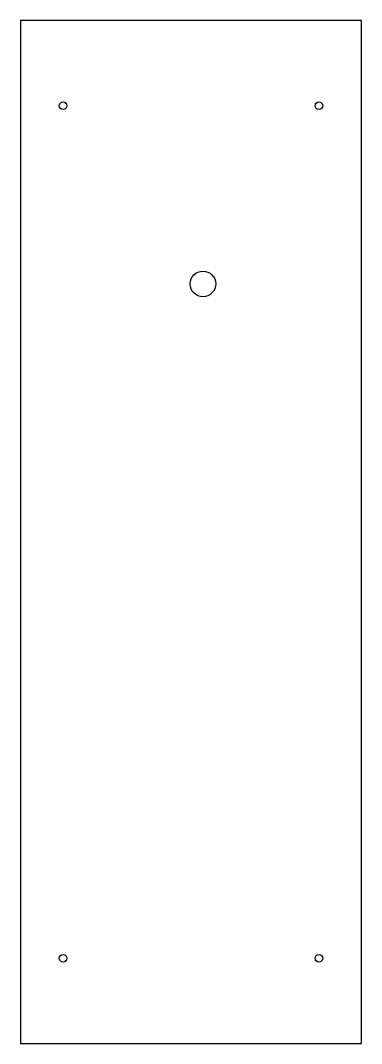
# Model space of a CAD drawing. Header units: millimetres. Extents: x -100 to 100, y 0 to 600.
import ezdxf

# ---------------------------------------------------------------- set-up
doc = ezdxf.new("R2010")
doc.units = ezdxf.units.MM

msp = doc.modelspace()

# ---------------------------------------------------------------- linework, layer by layer
for p, q in [((100, 600), (-100, 600)), ((-100, 600), (-100, 0)), ((100, 0), (100, 600)), ((-100, 0), (100, 0))]:
    msp.add_line(p, q)
for centre, radius in [((-75, 550), 2.25), ((75, 550), 2.25), ((7, 445.5), 7.5), ((-75, 50), 2.25), ((75, 50), 2.25)]:
    msp.add_circle(centre, radius)

doc.saveas('drawing.dxf')
